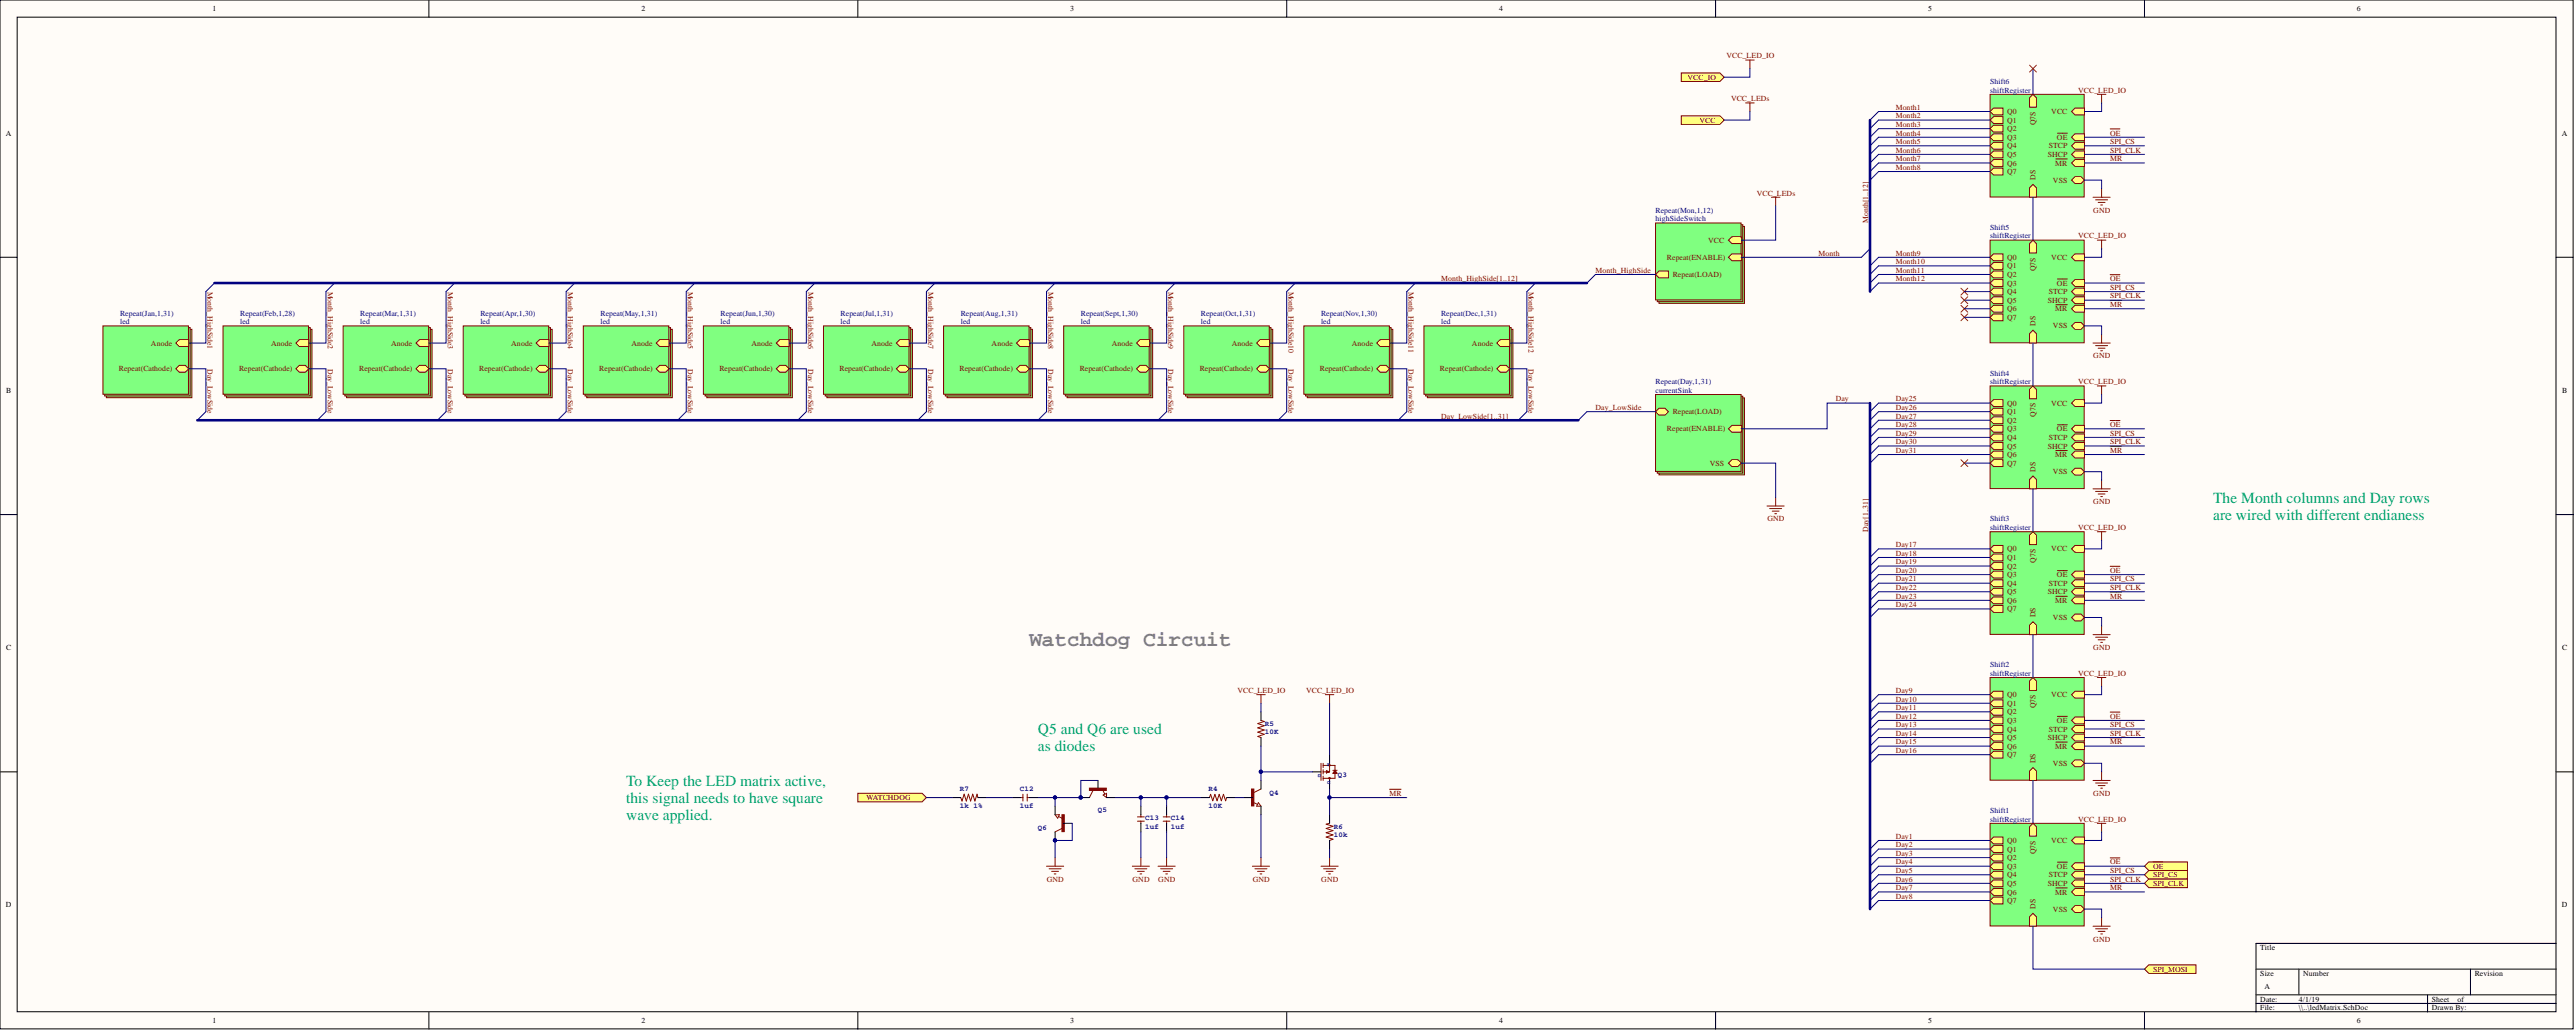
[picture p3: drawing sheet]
<svg xmlns="http://www.w3.org/2000/svg" width="762mm" height="305mm" viewBox="0 0 762 305" stroke-linecap="round" stroke-linejoin="round" font-family="sans-serif">
<defs><g id="words">
<text font-size="6.3" fill="#808080" x="304.5" y="190.8">Watchdog Circuit</text>
<g font-size="4.6" fill="#00a36e">
<text x="654.6" y="148.6">The Month columns and Day rows</text>
<text x="654.6" y="153.6">are wired with different endianess</text>
<text x="307" y="217">Q5 and Q6 are used</text>
<text x="307" y="222.1">as diodes</text>
<text x="185.2" y="232.2">To Keep the LED matrix active,</text>
<text x="185.2" y="237.3">this signal needs to have square</text>
<text x="185.2" y="242.4">wave applied.</text>
</g>
<g font-size="2.3">
<text x="62.8" y="3.3">1</text>
<text x="189.7" y="3.3">2</text>
<text x="316.6" y="3.3">3</text>
<text x="443.4" y="3.3">4</text>
<text x="570.3" y="3.3">5</text>
<text x="697.1" y="3.3">6</text>
<text x="1.7" y="40.1">A</text>
<text x="757.8" y="40.1">A</text>
<text x="1.8" y="116.1">B</text>
<text x="757.9" y="116.1">B</text>
<text x="1.8" y="192.2">C</text>
<text x="757.9" y="192.2">C</text>
<text x="1.7" y="268.3">D</text>
<text x="757.8" y="268.3">D</text>
<text x="668.6" y="280.9">Title</text>
<text x="668.6" y="288.5">Size</text>
<text x="669.8" y="292.3">A</text>
<text x="681.2" y="288.5">Number</text>
<text x="732" y="288.5">Revision</text>
<text x="668.6" y="296.1">Date:</text>
<text x="668.6" y="298.7">File:</text>
<text x="680" y="296.1">4/1/19</text>
<text x="680" y="298.7">\\..\ledMatrix.SchDoc</text>
<text x="719.3" y="296.1">Sheet</text>
<text x="719.3" y="298.7">Drawn By:</text>
<text x="726.9" y="296.1">of</text>
<text x="62.8" y="302.5">1</text>
<text x="189.7" y="302.5">2</text>
<text x="316.6" y="302.5">3</text>
<text x="443.4" y="302.5">4</text>
<text x="570.3" y="302.5">5</text>
<text x="697.1" y="302.5">6</text>
</g>
<g font-size="2.3" fill="#800000">
<text x="510.7" y="17.2">VCC_LED_IO</text>
<text x="499.2" y="23.6">VCC_IO</text>
<text x="512" y="29.9">VCC_LEDs</text>
<text x="614.7" y="27.4">VCC_LED_IO</text>
<text x="560.7" y="32.5">Month1</text>
<text x="560.7" y="35">Month2</text>
<text x="593.7" y="33.7">Q0</text>
<text x="606.7" y="33.7">VCC</text>
<text x="502.7" y="36.3">VCC</text>
<text x="560.7" y="37.5">Month3</text>
<text x="560.7" y="40.1">Month4</text>
<text x="593.7" y="36.3">Q1</text>
<text x="593.7" y="41.3">Q3</text>
<text x="593.7" y="38.8">Q2</text>
<text x="602.1" y="37" transform="rotate(-90 602.1 37)">Q7S</text>
<text x="608.4" y="41.3">OE</text>
<text x="624.2" y="40.1">OE</text>
<text x="560.7" y="42.6">Month5</text>
<text x="560.7" y="45.1">Month6</text>
<text x="560.7" y="47.7">Month7</text>
<text x="593.7" y="43.9">Q4</text>
<text x="593.7" y="46.4">Q5</text>
<text x="605.7" y="46.4">SHCP</text>
<text x="606" y="43.9">STCP</text>
<text x="624.2" y="42.6">SPI_CS</text>
<text x="624.2" y="45.1">SPI_CLK</text>
<text x="624.2" y="47.7">MR</text>
<text x="560.7" y="50.2">Month8</text>
<text x="593.7" y="48.9">Q6</text>
<text x="593.7" y="51.5">Q7</text>
<text x="602.1" y="53.2" transform="rotate(-90 602.1 53.2)">DS</text>
<text x="607.9" y="48.9">MR</text>
<text x="519.6" y="57.8">VCC_LEDs</text>
<text x="607.2" y="54">VSS</text>
<text x="552.6" y="65.9" transform="rotate(-90 552.6 65.9)">Month[1..12]</text>
<text x="619.2" y="62.9">GND</text>
<text x="505.2" y="71.8">VCC</text>
<text x="614.7" y="70.5">VCC_LED_IO</text>
<text x="493.1" y="76.8">Repeat(ENABLE)</text>
<text x="537.9" y="75.6">Month</text>
<text x="560.7" y="75.6">Month9</text>
<text x="593.7" y="76.8">Q0</text>
<text x="606.7" y="76.8">VCC</text>
<text x="426.3" y="83.2">Month_HighSide[1..12]</text>
<text x="471.9" y="80.6">Month_HighSide</text>
<text x="494.8" y="81.9">Repeat(LOAD)</text>
<text x="560.7" y="78.1">Month10</text>
<text x="560.7" y="80.6">Month11</text>
<text x="560.7" y="83.2">Month12</text>
<text x="593.7" y="79.4">Q1</text>
<text x="593.7" y="81.9">Q2</text>
<text x="602.1" y="80.1" transform="rotate(-90 602.1 80.1)">Q7S</text>
<text x="624.2" y="83.2">OE</text>
<text x="61.4" y="86.2" transform="rotate(90 61.4 86.2)">Month_HighSide1</text>
<text x="96.9" y="86.2" transform="rotate(90 96.9 86.2)">Month_HighSide2</text>
<text x="132.4" y="86.2" transform="rotate(90 132.4 86.2)">Month_HighSide3</text>
<text x="168" y="86.2" transform="rotate(90 168 86.2)">Month_HighSide4</text>
<text x="203.5" y="86.2" transform="rotate(90 203.5 86.2)">Month_HighSide5</text>
<text x="239" y="86.2" transform="rotate(90 239 86.2)">Month_HighSide6</text>
<text x="274.5" y="86.2" transform="rotate(90 274.5 86.2)">Month_HighSide7</text>
<text x="310.1" y="86.2" transform="rotate(90 310.1 86.2)">Month_HighSide8</text>
<text x="345.6" y="86.2" transform="rotate(90 345.6 86.2)">Month_HighSide9</text>
<text x="381.1" y="86.2" transform="rotate(90 381.1 86.2)">Month_HighSide10</text>
<text x="416.6" y="86.2" transform="rotate(90 416.6 86.2)">Month_HighSide11</text>
<text x="452.1" y="86.2" transform="rotate(90 452.1 86.2)">Month_HighSide12</text>
<text x="593.7" y="87">Q4</text>
<text x="593.7" y="89.5">Q5</text>
<text x="593.7" y="84.4">Q3</text>
<text x="605.7" y="89.5">SHCP</text>
<text x="606" y="87">STCP</text>
<text x="608.4" y="84.4">OE</text>
<text x="624.2" y="85.7">SPI_CS</text>
<text x="624.2" y="88.2">SPI_CLK</text>
<text x="593.7" y="92">Q6</text>
<text x="593.7" y="94.6">Q7</text>
<text x="607.9" y="92">MR</text>
<text x="624.2" y="90.8">MR</text>
<text x="602.1" y="96.3" transform="rotate(-90 602.1 96.3)">DS</text>
<text x="607.2" y="97.1">VSS</text>
<text x="44.7" y="102.2">Anode</text>
<text x="80.2" y="102.2">Anode</text>
<text x="115.7" y="102.2">Anode</text>
<text x="151.2" y="102.2">Anode</text>
<text x="186.7" y="102.2">Anode</text>
<text x="222.3" y="102.2">Anode</text>
<text x="257.8" y="102.2">Anode</text>
<text x="293.3" y="102.2">Anode</text>
<text x="328.8" y="102.2">Anode</text>
<text x="364.3" y="102.2">Anode</text>
<text x="399.9" y="102.2">Anode</text>
<text x="435.4" y="102.2">Anode</text>
<text x="619.2" y="106">GND</text>
<text x="35.2" y="109.8">Repeat(Cathode)</text>
<text x="61.4" y="109" transform="rotate(90 61.4 109)">Day_LowSide</text>
<text x="70.7" y="109.8">Repeat(Cathode)</text>
<text x="96.9" y="109" transform="rotate(90 96.9 109)">Day_LowSide</text>
<text x="106.2" y="109.8">Repeat(Cathode)</text>
<text x="132.4" y="109" transform="rotate(90 132.4 109)">Day_LowSide</text>
<text x="141.7" y="109.8">Repeat(Cathode)</text>
<text x="168" y="109" transform="rotate(90 168 109)">Day_LowSide</text>
<text x="177.3" y="109.8">Repeat(Cathode)</text>
<text x="203.5" y="109" transform="rotate(90 203.5 109)">Day_LowSide</text>
<text x="212.8" y="109.8">Repeat(Cathode)</text>
<text x="239" y="109" transform="rotate(90 239 109)">Day_LowSide</text>
<text x="248.3" y="109.8">Repeat(Cathode)</text>
<text x="274.5" y="109" transform="rotate(90 274.5 109)">Day_LowSide</text>
<text x="283.8" y="109.8">Repeat(Cathode)</text>
<text x="310.1" y="109" transform="rotate(90 310.1 109)">Day_LowSide</text>
<text x="319.4" y="109.8">Repeat(Cathode)</text>
<text x="345.6" y="109" transform="rotate(90 345.6 109)">Day_LowSide</text>
<text x="354.9" y="109.8">Repeat(Cathode)</text>
<text x="381.1" y="109" transform="rotate(90 381.1 109)">Day_LowSide</text>
<text x="390.4" y="109.8">Repeat(Cathode)</text>
<text x="416.6" y="109" transform="rotate(90 416.6 109)">Day_LowSide</text>
<text x="425.9" y="109.8">Repeat(Cathode)</text>
<text x="452.1" y="109" transform="rotate(90 452.1 109)">Day_LowSide</text>
<text x="614.7" y="113.6">VCC_LED_IO</text>
<text x="543" y="118.7">Day</text>
<text x="560.7" y="118.7">Day25</text>
<text x="593.7" y="119.9">Q0</text>
<text x="606.7" y="119.9">VCC</text>
<text x="426.3" y="123.7">Day_LowSide[1..31]</text>
<text x="471.9" y="121.2">Day_LowSide</text>
<text x="494.8" y="122.5">Repeat(LOAD)</text>
<text x="560.7" y="121.2">Day26</text>
<text x="560.7" y="123.7">Day27</text>
<text x="593.7" y="122.5">Q1</text>
<text x="593.7" y="125">Q2</text>
<text x="602.1" y="123.2" transform="rotate(-90 602.1 123.2)">Q7S</text>
<text x="493.1" y="127.5">Repeat(ENABLE)</text>
<text x="560.7" y="126.3">Day28</text>
<text x="560.7" y="128.8">Day29</text>
<text x="560.7" y="131.3">Day30</text>
<text x="593.7" y="130.1">Q4</text>
<text x="593.7" y="127.5">Q3</text>
<text x="606" y="130.1">STCP</text>
<text x="608.4" y="127.5">OE</text>
<text x="624.2" y="126.3">OE</text>
<text x="624.2" y="128.8">SPI_CS</text>
<text x="624.2" y="131.3">SPI_CLK</text>
<text x="505.8" y="137.7">VSS</text>
<text x="560.7" y="133.9">Day31</text>
<text x="593.7" y="135.1">Q6</text>
<text x="593.7" y="137.7">Q7</text>
<text x="593.7" y="132.6">Q5</text>
<text x="605.7" y="132.6">SHCP</text>
<text x="607.9" y="135.1">MR</text>
<text x="624.2" y="133.9">MR</text>
<text x="602.1" y="139.5" transform="rotate(-90 602.1 139.5)">DS</text>
<text x="607.2" y="140.2">VSS</text>
<text x="619.2" y="149.1">GND</text>
<text x="522.8" y="154.2">GND</text>
<text x="552.6" y="157.2" transform="rotate(-90 552.6 157.2)">Day[1..31]</text>
<text x="560.7" y="161.8">Day17</text>
<text x="614.7" y="156.7">VCC_LED_IO</text>
<text x="560.7" y="164.3">Day18</text>
<text x="560.7" y="166.8">Day19</text>
<text x="593.7" y="163">Q0</text>
<text x="593.7" y="165.6">Q1</text>
<text x="602.1" y="166.3" transform="rotate(-90 602.1 166.3)">Q7S</text>
<text x="606.7" y="163">VCC</text>
<text x="560.7" y="169.4">Day20</text>
<text x="560.7" y="171.9">Day21</text>
<text x="593.7" y="173.2">Q4</text>
<text x="593.7" y="170.6">Q3</text>
<text x="593.7" y="168.1">Q2</text>
<text x="606" y="173.2">STCP</text>
<text x="608.4" y="170.6">OE</text>
<text x="624.2" y="169.4">OE</text>
<text x="624.2" y="171.9">SPI_CS</text>
<text x="560.7" y="174.4">Day22</text>
<text x="560.7" y="177">Day23</text>
<text x="560.7" y="179.5">Day24</text>
<text x="593.7" y="178.2">Q6</text>
<text x="593.7" y="175.7">Q5</text>
<text x="605.7" y="175.7">SHCP</text>
<text x="607.9" y="178.2">MR</text>
<text x="624.2" y="174.4">SPI_CLK</text>
<text x="624.2" y="177">MR</text>
<text x="593.7" y="180.8">Q7</text>
<text x="602.1" y="182.6" transform="rotate(-90 602.1 182.6)">DS</text>
<text x="607.2" y="183.3">VSS</text>
<text x="619.2" y="192.2">GND</text>
<text x="614.7" y="199.8">VCC_LED_IO</text>
<text x="366" y="204.9">VCC_LED_IO</text>
<text x="386.3" y="204.9">VCC_LED_IO</text>
<text x="560.7" y="204.9">Day9</text>
<text x="560.7" y="207.4">Day10</text>
<text x="560.7" y="209.9">Day11</text>
<text x="593.7" y="206.1">Q0</text>
<text x="593.7" y="208.7">Q1</text>
<text x="602.1" y="209.4" transform="rotate(-90 602.1 209.4)">Q7S</text>
<text x="606.7" y="206.1">VCC</text>
<text x="560.7" y="212.5">Day12</text>
<text x="560.7" y="215">Day13</text>
<text x="593.7" y="213.7">Q3</text>
<text x="593.7" y="211.2">Q2</text>
<text x="608.4" y="213.7">OE</text>
<text x="624.2" y="212.5">OE</text>
<text x="624.2" y="215">SPI_CS</text>
<text x="560.7" y="217.5">Day14</text>
<text x="560.7" y="220.1">Day15</text>
<text x="593.7" y="216.3">Q4</text>
<text x="593.7" y="221.3">Q6</text>
<text x="593.7" y="218.8">Q5</text>
<text x="605.7" y="218.8">SHCP</text>
<text x="606" y="216.3">STCP</text>
<text x="607.9" y="221.3">MR</text>
<text x="624.2" y="217.5">SPI_CLK</text>
<text x="624.2" y="220.1">MR</text>
<text x="560.7" y="222.6">Day16</text>
<text x="593.7" y="223.9">Q7</text>
<text x="602.1" y="225.7" transform="rotate(-90 602.1 225.7)">DS</text>
<text x="607.2" y="226.4">VSS</text>
<text x="256.3" y="236.6">WATCHDOG</text>
<text x="411" y="235.3">MR</text>
<text x="619.2" y="235.3">GND</text>
<text x="614.7" y="242.9">VCC_LED_IO</text>
<text x="560.7" y="248">Day1</text>
<text x="560.7" y="250.5">Day2</text>
<text x="593.7" y="249.2">Q0</text>
<text x="593.7" y="251.8">Q1</text>
<text x="606.7" y="249.2">VCC</text>
<text x="560.7" y="253">Day3</text>
<text x="560.7" y="255.6">Day4</text>
<text x="593.7" y="256.8">Q3</text>
<text x="593.7" y="254.3">Q2</text>
<text x="602.1" y="252.5" transform="rotate(-90 602.1 252.5)">Q7S</text>
<text x="608.4" y="256.8">OE</text>
<text x="624.2" y="255.6">OE</text>
<text x="636.8" y="256.8">OE</text>
<text x="309.6" y="260.6">GND</text>
<text x="335" y="260.6">GND</text>
<text x="342.6" y="260.6">GND</text>
<text x="370.5" y="260.6">GND</text>
<text x="390.8" y="260.6">GND</text>
<text x="560.7" y="258.1">Day5</text>
<text x="560.7" y="260.6">Day6</text>
<text x="560.7" y="263.2">Day7</text>
<text x="593.7" y="259.4">Q4</text>
<text x="593.7" y="261.9">Q5</text>
<text x="605.7" y="261.9">SHCP</text>
<text x="606" y="259.4">STCP</text>
<text x="624.2" y="258.1">SPI_CS</text>
<text x="624.2" y="260.6">SPI_CLK</text>
<text x="624.2" y="263.2">MR</text>
<text x="636.8" y="259.4">SPI_CS</text>
<text x="636.8" y="261.9">SPI_CLK</text>
<text x="560.7" y="265.7">Day8</text>
<text x="593.7" y="264.4">Q6</text>
<text x="593.7" y="267">Q7</text>
<text x="602.1" y="268.8" transform="rotate(-90 602.1 268.8)">DS</text>
<text x="607.2" y="269.5">VSS</text>
<text x="607.9" y="264.4">MR</text>
<text x="619.2" y="278.4">GND</text>
<text x="636.8" y="287.3">SPI_MOSI</text>
</g>
<g font-size="2.3" fill="#000080">
<text x="588.6" y="24.9">Shift6</text>
<text x="588.6" y="27.4">shiftRegister</text>
<text x="489.7" y="62.9">Repeat(Mon,1,12)</text>
<text x="489.7" y="65.4">highSideSwitch</text>
<text x="588.6" y="68">Shift5</text>
<text x="588.6" y="70.5">shiftRegister</text>
<text x="35.5" y="93.3">Repeat(Jan,1,31)</text>
<text x="35.5" y="95.8">led</text>
<text x="71" y="93.3">Repeat(Feb,1,28)</text>
<text x="71" y="95.8">led</text>
<text x="106.6" y="93.3">Repeat(Mar,1,31)</text>
<text x="106.6" y="95.8">led</text>
<text x="142.1" y="93.3">Repeat(Apr,1,30)</text>
<text x="142.1" y="95.8">led</text>
<text x="177.6" y="93.3">Repeat(May,1,31)</text>
<text x="177.6" y="95.8">led</text>
<text x="213.1" y="93.3">Repeat(Jun,1,30)</text>
<text x="213.1" y="95.8">led</text>
<text x="248.6" y="93.3">Repeat(Jul,1,31)</text>
<text x="248.6" y="95.8">led</text>
<text x="284.2" y="93.3">Repeat(Aug,1,31)</text>
<text x="284.2" y="95.8">led</text>
<text x="319.7" y="93.3">Repeat(Sept,1,30)</text>
<text x="319.7" y="95.8">led</text>
<text x="355.2" y="93.3">Repeat(Oct,1,31)</text>
<text x="355.2" y="95.8">led</text>
<text x="390.7" y="93.3">Repeat(Nov,1,30)</text>
<text x="390.7" y="95.8">led</text>
<text x="426.3" y="93.3">Repeat(Dec,1,31)</text>
<text x="426.3" y="95.8">led</text>
<text x="489.7" y="113.6">Repeat(Day,1,31)</text>
<text x="588.6" y="111.1">Shift4</text>
<text x="588.6" y="113.6">shiftRegister</text>
<text x="489.7" y="116.1">currentSink</text>
<text x="588.6" y="154.2">Shift3</text>
<text x="588.6" y="156.7">shiftRegister</text>
<text x="588.6" y="197.3">Shift2</text>
<text x="588.6" y="199.8">shiftRegister</text>
<text x="588.6" y="240.4">Shift1</text>
<text x="588.6" y="242.9">shiftRegister</text>
</g>
<g font-size="2.2" fill="#000080">
<text x="374.2" y="214.6">R5</text>
<text x="374.2" y="217.1">10K</text>
<text x="283.9" y="233.9">R7</text>
<text x="301.7" y="233.9">C12</text>
<text x="357.5" y="233.9">R4</text>
<text x="395.7" y="229.8">Q3</text>
<text x="283.9" y="238.9">1k 1%</text>
<text x="301.7" y="238.9">1uf</text>
<text x="357.5" y="238.8">10K</text>
<text x="375.5" y="235.1">Q4</text>
<text x="307" y="245.3">Q6</text>
<text x="324.8" y="240.2">Q5</text>
<text x="338.7" y="242.5">C13</text>
<text x="338.7" y="245">1uf</text>
<text x="346.3" y="242.5">C14</text>
<text x="346.3" y="245">1uf</text>
<text x="394.5" y="245">R6</text>
<text x="394.5" y="247.5">10k</text>
</g>
<g font-size="1.6" fill="#000080">
<text x="393.4" y="225.5" transform="rotate(-180 393.4 225.5)">S</text>
<text x="390.7" y="228.7" transform="rotate(-180 390.7 228.7)">G</text>
<text x="393.5" y="230.9" transform="rotate(-180 393.5 230.9)">D</text>
</g>
</g></defs>
<g fill="#fffcf8" stroke="#000" stroke-width=".3">
<path d="M0 0h761.1v304.2h-761.1z"/>
<path d="M5.1 5.1h750.9v294h-750.9z"/>
</g>
<g fill="none" stroke="#000" stroke-width=".3">
<path d="M126.9 0v5.1M253.7 0v5.1M380.6 0v5.1M507.4 0v5.1M634.3 0v5.1M0 76.1h5.1M756.1 76.1h5.1M0 152.1h5.1M756.1 152.1h5.1M0 228.2h5.1M756.1 228.2h5.1M756.1 278.9h-88.8v20.3"/>
<path d="M126.9 299.2v5.1M253.7 299.2v5.1M380.6 299.2v5.1M507.4 299.2v5.1M634.3 299.2v5.1M667.3 286.5h88.8M667.3 294.1h88.8M667.3 296.6h88.8M680 286.5v7.6M718 294.1v5.1M730.7 286.5v7.6"/>
</g>
<g fill="#80ff80" stroke="#800000" stroke-width=".3">
<path d="M31.5 97.4h25.3v20.2h-25.3z"/>
<path d="M31 96.9h25.3v20.2h-25.3z"/>
<path d="M30.4 96.3h25.3v20.3h-25.3z"/>
</g>
<path d="M52 101.4l1-1h2.8v2h-2.8z" fill-rule="evenodd" fill="#ffff80"/>
<path d="M52 101.4l1-1h2.8v2h-2.8z" fill="none" stroke="#800000" stroke-width=".3"/>
<path d="M52 109l1-1h1.8l1 1-1 1h-1.8z" fill-rule="evenodd" fill="#ffff80"/>
<path d="M52 109l1-1h1.8l1 1-1 1h-1.8z" fill="none" stroke="#800000" stroke-width=".3"/>
<g fill="#80ff80" stroke="#800000" stroke-width=".3">
<path d="M67 97.4h25.3v20.2h-25.3z"/>
<path d="M66.5 96.9h25.3v20.2h-25.3z"/>
<path d="M66 96.3h25.3v20.3h-25.3z"/>
</g>
<path d="M87.5 101.4l1-1h2.8v2h-2.8z" fill-rule="evenodd" fill="#ffff80"/>
<path d="M87.5 101.4l1-1h2.8v2h-2.8z" fill="none" stroke="#800000" stroke-width=".3"/>
<path d="M87.5 109l1-1h1.8l1 1-1 1h-1.8z" fill-rule="evenodd" fill="#ffff80"/>
<path d="M87.5 109l1-1h1.8l1 1-1 1h-1.8z" fill="none" stroke="#800000" stroke-width=".3"/>
<g fill="#80ff80" stroke="#800000" stroke-width=".3">
<path d="M102.5 97.4h25.3v20.2h-25.3z"/>
<path d="M102 96.9h25.3v20.2h-25.3z"/>
<path d="M101.5 96.3h25.3v20.3h-25.3z"/>
</g>
<path d="M123.1 101.4l1-1h2.8v2h-2.8z" fill-rule="evenodd" fill="#ffff80"/>
<path d="M123.1 101.4l1-1h2.8v2h-2.8z" fill="none" stroke="#800000" stroke-width=".3"/>
<path d="M123.1 109l1-1h1.7l1.1 1-1.1 1h-1.7z" fill-rule="evenodd" fill="#ffff80"/>
<path d="M123.1 109l1-1h1.7l1.1 1-1.1 1h-1.7z" fill="none" stroke="#800000" stroke-width=".3"/>
<g fill="#80ff80" stroke="#800000" stroke-width=".3">
<path d="M138 97.4h25.3v20.2h-25.3z"/>
<path d="M137.5 96.9h25.3v20.2h-25.3z"/>
<path d="M137 96.3h25.3v20.3h-25.3z"/>
</g>
<path d="M158.6 101.4l1-1h2.8v2h-2.8z" fill-rule="evenodd" fill="#ffff80"/>
<path d="M158.6 101.4l1-1h2.8v2h-2.8z" fill="none" stroke="#800000" stroke-width=".3"/>
<path d="M158.6 109l1-1h1.8l1 1-1 1h-1.8z" fill-rule="evenodd" fill="#ffff80"/>
<path d="M158.6 109l1-1h1.8l1 1-1 1h-1.8z" fill="none" stroke="#800000" stroke-width=".3"/>
<g fill="#80ff80" stroke="#800000" stroke-width=".3">
<path d="M173.5 97.4h25.3v20.2h-25.3z"/>
<path d="M173 96.9h25.3v20.2h-25.3z"/>
<path d="M172.5 96.3h25.3v20.3h-25.3z"/>
</g>
<path d="M194.1 101.4l1-1h2.8v2h-2.8z" fill-rule="evenodd" fill="#ffff80"/>
<path d="M194.1 101.4l1-1h2.8v2h-2.8z" fill="none" stroke="#800000" stroke-width=".3"/>
<path d="M194.1 109l1-1h1.8l1 1-1 1h-1.8z" fill-rule="evenodd" fill="#ffff80"/>
<path d="M194.1 109l1-1h1.8l1 1-1 1h-1.8z" fill="none" stroke="#800000" stroke-width=".3"/>
<g fill="#80ff80" stroke="#800000" stroke-width=".3">
<path d="M209.1 97.4h25.3v20.2h-25.3z"/>
<path d="M208.6 96.9h25.3v20.2h-25.3z"/>
<path d="M208.1 96.3h25.2v20.3h-25.2z"/>
</g>
<path d="M229.6 101.4l1-1h2.8v2h-2.8z" fill-rule="evenodd" fill="#ffff80"/>
<path d="M229.6 101.4l1-1h2.8v2h-2.8z" fill="none" stroke="#800000" stroke-width=".3"/>
<path d="M229.6 109l1-1h1.8l1 1-1 1h-1.8z" fill-rule="evenodd" fill="#ffff80"/>
<path d="M229.6 109l1-1h1.8l1 1-1 1h-1.8z" fill="none" stroke="#800000" stroke-width=".3"/>
<g fill="#80ff80" stroke="#800000" stroke-width=".3">
<path d="M244.6 97.4h25.3v20.2h-25.3z"/>
<path d="M244.1 96.9h25.3v20.2h-25.3z"/>
<path d="M243.6 96.3h25.3v20.3h-25.3z"/>
</g>
<path d="M265.1 101.4l1.1-1h2.7v2h-2.7z" fill-rule="evenodd" fill="#ffff80"/>
<path d="M265.1 101.4l1.1-1h2.7v2h-2.7z" fill="none" stroke="#800000" stroke-width=".3"/>
<path d="M265.1 109l1.1-1h1.7l1 1-1 1h-1.7z" fill-rule="evenodd" fill="#ffff80"/>
<path d="M265.1 109l1.1-1h1.7l1 1-1 1h-1.7z" fill="none" stroke="#800000" stroke-width=".3"/>
<g fill="#80ff80" stroke="#800000" stroke-width=".3">
<path d="M280.1 97.4h25.3v20.2h-25.3z"/>
<path d="M279.6 96.9h25.3v20.2h-25.3z"/>
<path d="M279.1 96.3h25.3v20.3h-25.3z"/>
</g>
<path d="M300.7 101.4l1-1h2.8v2h-2.8z" fill-rule="evenodd" fill="#ffff80"/>
<path d="M300.7 101.4l1-1h2.8v2h-2.8z" fill="none" stroke="#800000" stroke-width=".3"/>
<path d="M300.7 109l1-1h1.8l1 1-1 1h-1.8z" fill-rule="evenodd" fill="#ffff80"/>
<path d="M300.7 109l1-1h1.8l1 1-1 1h-1.8z" fill="none" stroke="#800000" stroke-width=".3"/>
<g fill="#80ff80" stroke="#800000" stroke-width=".3">
<path d="M315.6 97.4h25.3v20.2h-25.3z"/>
<path d="M315.1 96.9h25.3v20.2h-25.3z"/>
<path d="M314.6 96.3h25.3v20.3h-25.3z"/>
</g>
<path d="M336.2 101.4l1-1h2.8v2h-2.8z" fill-rule="evenodd" fill="#ffff80"/>
<path d="M336.2 101.4l1-1h2.8v2h-2.8z" fill="none" stroke="#800000" stroke-width=".3"/>
<path d="M336.2 109l1-1h1.8l1 1-1 1h-1.8z" fill-rule="evenodd" fill="#ffff80"/>
<path d="M336.2 109l1-1h1.8l1 1-1 1h-1.8z" fill="none" stroke="#800000" stroke-width=".3"/>
<g fill="#80ff80" stroke="#800000" stroke-width=".3">
<path d="M351.2 97.4h25.2v20.2h-25.2z"/>
<path d="M350.6 96.9h25.3v20.2h-25.3z"/>
<path d="M350.1 96.3h25.3v20.3h-25.3z"/>
</g>
<path d="M371.7 101.4l1-1h2.8v2h-2.8z" fill-rule="evenodd" fill="#ffff80"/>
<path d="M371.7 101.4l1-1h2.8v2h-2.8z" fill="none" stroke="#800000" stroke-width=".3"/>
<path d="M371.7 109l1-1h1.8l1 1-1 1h-1.8z" fill-rule="evenodd" fill="#ffff80"/>
<path d="M371.7 109l1-1h1.8l1 1-1 1h-1.8z" fill="none" stroke="#800000" stroke-width=".3"/>
<g fill="#80ff80" stroke="#800000" stroke-width=".3">
<path d="M386.7 97.4h25.3v20.2h-25.3z"/>
<path d="M386.2 96.9h25.3v20.2h-25.3z"/>
<path d="M385.7 96.3h25.3v20.3h-25.3z"/>
</g>
<path d="M407.2 101.4l1-1h2.8v2h-2.8z" fill-rule="evenodd" fill="#ffff80"/>
<path d="M407.2 101.4l1-1h2.8v2h-2.8z" fill="none" stroke="#800000" stroke-width=".3"/>
<path d="M407.2 109l1-1h1.8l1 1-1 1h-1.8z" fill-rule="evenodd" fill="#ffff80"/>
<path d="M407.2 109l1-1h1.8l1 1-1 1h-1.8z" fill="none" stroke="#800000" stroke-width=".3"/>
<g fill="#80ff80" stroke="#800000" stroke-width=".3">
<path d="M422.2 97.4h25.3v20.2h-25.3z"/>
<path d="M421.7 96.9h25.3v20.2h-25.3z"/>
<path d="M421.2 96.3h25.3v20.3h-25.3z"/>
</g>
<path d="M442.7 101.4l1.1-1h2.8v2h-2.8z" fill-rule="evenodd" fill="#ffff80"/>
<path d="M442.7 101.4l1.1-1h2.8v2h-2.8z" fill="none" stroke="#800000" stroke-width=".3"/>
<path d="M442.7 109l1.1-1h1.7l1.1 1-1.1 1h-1.7z" fill-rule="evenodd" fill="#ffff80"/>
<path d="M442.7 109l1.1-1h1.7l1.1 1-1.1 1h-1.7z" fill="none" stroke="#800000" stroke-width=".3"/>
<g fill="#80ff80" stroke="#800000" stroke-width=".3">
<path d="M490.7 66.9h25.3v22.8h-25.3z"/>
<path d="M490.2 66.4h25.3v22.8h-25.3z"/>
<path d="M489.7 65.9h25.3v22.8h-25.3z"/>
</g>
<path d="M511.3 76.1l1-1h2.8v2h-2.8z" fill-rule="evenodd" fill="#ffff80"/>
<path d="M511.3 76.1l1-1h2.8v2h-2.8z" fill="none" stroke="#800000" stroke-width=".3"/>
<path d="M489.7 81.1l1-1h2.8v2.1h-2.8z" fill-rule="evenodd" fill="#ffff80"/>
<path d="M489.7 81.1l1-1h2.8v2.1h-2.8z" fill="none" stroke="#800000" stroke-width=".3"/>
<path d="M511.3 71l1-1h2.8v2h-2.8z" fill-rule="evenodd" fill="#ffff80"/>
<path d="M511.3 71l1-1h2.8v2h-2.8z" fill="none" stroke="#800000" stroke-width=".3"/>
<g fill="#80ff80" stroke="#800000" stroke-width=".3">
<path d="M490.7 117.6h25.3v22.8h-25.3z"/>
<path d="M490.2 117.1h25.3v22.8h-25.3z"/>
<path d="M489.7 116.6h25.3v22.8h-25.3z"/>
</g>
<path d="M489.7 121.7l1-1h1.8l1 1-1 1h-1.8z" fill-rule="evenodd" fill="#ffff80"/>
<path d="M489.7 121.7l1-1h1.8l1 1-1 1h-1.8z" fill="none" stroke="#800000" stroke-width=".3"/>
<path d="M511.3 126.8l1-1h2.8v2h-2.8z" fill-rule="evenodd" fill="#ffff80"/>
<path d="M511.3 126.8l1-1h2.8v2h-2.8z" fill="none" stroke="#800000" stroke-width=".3"/>
<path d="M511.3 136.9l1-1h1.7l1.1 1-1.1 1h-1.7z" fill-rule="evenodd" fill="#ffff80"/>
<path d="M511.3 136.9l1-1h1.7l1.1 1-1.1 1h-1.7zM522.7 149.6h5M523.4 150.4h3.6M524.2 151.1h2M525 151.9h.5M525.2 147.1v2.5" fill="none" stroke="#800000" stroke-width=".3"/>
<path d="M588.6 27.9h27.9v30.3h-27.9z" fill="#80ff80" stroke="#800000" stroke-width=".3"/>
<path d="M600.3 55.5l1-1 1 1v2.8h-2z" fill-rule="evenodd" fill="#ffff80"/>
<path d="M600.3 55.5l1-1 1 1v2.8h-2z" fill="none" stroke="#800000" stroke-width=".3"/>
<path d="M588.6 43.1l1.1-1h2.7v2h-2.7z" fill-rule="evenodd" fill="#ffff80"/>
<path d="M588.6 43.1l1.1-1h2.7v2h-2.7z" fill="none" stroke="#800000" stroke-width=".3"/>
<path d="M612.7 33l1.1-1h2.7v2h-2.7z" fill-rule="evenodd" fill="#ffff80"/>
<path d="M612.7 33l1.1-1h2.7v2h-2.7z" fill="none" stroke="#800000" stroke-width=".3"/>
<path d="M612.7 43.1l1.1-1h2.7v2h-2.7z" fill-rule="evenodd" fill="#ffff80"/>
<path d="M612.7 43.1l1.1-1h2.7v2h-2.7z" fill="none" stroke="#800000" stroke-width=".3"/>
<path d="M588.6 33l1.1-1h2.7v2h-2.7z" fill-rule="evenodd" fill="#ffff80"/>
<path d="M588.6 33l1.1-1h2.7v2h-2.7z" fill="none" stroke="#800000" stroke-width=".3"/>
<path d="M588.6 48.2l1.1-1h2.7v2h-2.7z" fill-rule="evenodd" fill="#ffff80"/>
<path d="M588.6 48.2l1.1-1h2.7v2h-2.7z" fill="none" stroke="#800000" stroke-width=".3"/>
<path d="M588.6 50.7l1.1-1h2.7v2h-2.7z" fill-rule="evenodd" fill="#ffff80"/>
<path d="M588.6 50.7l1.1-1h2.7v2h-2.7z" fill="none" stroke="#800000" stroke-width=".3"/>
<path d="M600.3 28.9l1-1 1 1v2.8h-2z" fill-rule="evenodd" fill="#ffff80"/>
<path d="M600.3 28.9l1-1 1 1v2.8h-2z" fill="none" stroke="#800000" stroke-width=".3"/>
<path d="M588.6 35.5l1.1-1h2.7v2h-2.7z" fill-rule="evenodd" fill="#ffff80"/>
<path d="M588.6 35.5l1.1-1h2.7v2h-2.7z" fill="none" stroke="#800000" stroke-width=".3"/>
<path d="M588.6 45.6l1.1-1h2.7v2.1h-2.7z" fill-rule="evenodd" fill="#ffff80"/>
<path d="M588.6 45.6l1.1-1h2.7v2.1h-2.7z" fill="none" stroke="#800000" stroke-width=".3"/>
<path d="M612.7 45.6l1.1-1h2.7v2.1h-2.7z" fill-rule="evenodd" fill="#ffff80"/>
<path d="M612.7 45.6l1.1-1h2.7v2.1h-2.7z" fill="none" stroke="#800000" stroke-width=".3"/>
<path d="M612.7 53.2l1.1-1h1.7l1 1-1 1.1h-1.7z" fill-rule="evenodd" fill="#ffff80"/>
<path d="M612.7 53.2l1.1-1h1.7l1 1-1 1.1h-1.7z" fill="none" stroke="#800000" stroke-width=".3"/>
<path d="M588.6 40.6l1.1-1h2.7v2h-2.7z" fill-rule="evenodd" fill="#ffff80"/>
<path d="M588.6 40.6l1.1-1h2.7v2h-2.7z" fill="none" stroke="#800000" stroke-width=".3"/>
<path d="M612.7 40.6l1.1-1h2.7v2h-2.7z" fill-rule="evenodd" fill="#ffff80"/>
<path d="M608.6 39.4h1.5M610.2 39.4h1.3M612.7 40.6l1.1-1h2.7v2h-2.7z" fill="none" stroke="#800000" stroke-width=".3"/>
<path d="M612.7 48.2l1.1-1h2.7v2h-2.7z" fill-rule="evenodd" fill="#ffff80"/>
<path d="M608.1 47h1.9M610 47h1.5M612.7 48.2l1.1-1h2.7v2h-2.7z" fill="none" stroke="#800000" stroke-width=".3"/>
<path d="M588.6 38l1.1-1h2.7v2h-2.7z" fill-rule="evenodd" fill="#ffff80"/>
<path d="M588.6 38l1.1-1h2.7v2h-2.7zM624.2 38.1h1.5M625.8 38.1h1.3M624.2 45.7h1.8M626.1 45.7h1.4" fill="none" stroke="#800000" stroke-width=".3"/>
<path d="M588.6 71h27.9v30.3h-27.9z" fill="#80ff80" stroke="#800000" stroke-width=".3"/>
<path d="M600.3 98.6l1-1 1 1v2.8h-2z" fill-rule="evenodd" fill="#ffff80"/>
<path d="M600.3 98.6l1-1 1 1v2.8h-2z" fill="none" stroke="#800000" stroke-width=".3"/>
<path d="M588.6 86.2l1.1-1h2.7v2h-2.7z" fill-rule="evenodd" fill="#ffff80"/>
<path d="M588.6 86.2l1.1-1h2.7v2h-2.7z" fill="none" stroke="#800000" stroke-width=".3"/>
<path d="M612.7 76.1l1.1-1h2.7v2h-2.7z" fill-rule="evenodd" fill="#ffff80"/>
<path d="M612.7 76.1l1.1-1h2.7v2h-2.7z" fill="none" stroke="#800000" stroke-width=".3"/>
<path d="M612.7 86.2l1.1-1h2.7v2h-2.7z" fill-rule="evenodd" fill="#ffff80"/>
<path d="M612.7 86.2l1.1-1h2.7v2h-2.7z" fill="none" stroke="#800000" stroke-width=".3"/>
<path d="M588.6 76.1l1.1-1h2.7v2h-2.7z" fill-rule="evenodd" fill="#ffff80"/>
<path d="M588.6 76.1l1.1-1h2.7v2h-2.7z" fill="none" stroke="#800000" stroke-width=".3"/>
<path d="M588.6 91.3l1.1-1h2.7v2h-2.7z" fill-rule="evenodd" fill="#ffff80"/>
<path d="M588.6 91.3l1.1-1h2.7v2h-2.7z" fill="none" stroke="#800000" stroke-width=".3"/>
<path d="M588.6 93.8l1.1-1h2.7v2h-2.7z" fill-rule="evenodd" fill="#ffff80"/>
<path d="M588.6 93.8l1.1-1h2.7v2h-2.7z" fill="none" stroke="#800000" stroke-width=".3"/>
<path d="M600.3 72l1-1 1 1v2.8h-2z" fill-rule="evenodd" fill="#ffff80"/>
<path d="M600.3 72l1-1 1 1v2.8h-2z" fill="none" stroke="#800000" stroke-width=".3"/>
<path d="M588.6 78.6l1.1-1h2.7v2h-2.7z" fill-rule="evenodd" fill="#ffff80"/>
<path d="M588.6 78.6l1.1-1h2.7v2h-2.7z" fill="none" stroke="#800000" stroke-width=".3"/>
<path d="M588.6 88.7l1.1-1h2.7v2.1h-2.7z" fill-rule="evenodd" fill="#ffff80"/>
<path d="M588.6 88.7l1.1-1h2.7v2.1h-2.7z" fill="none" stroke="#800000" stroke-width=".3"/>
<path d="M612.7 88.7l1.1-1h2.7v2.1h-2.7z" fill-rule="evenodd" fill="#ffff80"/>
<path d="M612.7 88.7l1.1-1h2.7v2.1h-2.7z" fill="none" stroke="#800000" stroke-width=".3"/>
<path d="M612.7 96.3l1.1-1h1.7l1 1-1 1.1h-1.7z" fill-rule="evenodd" fill="#ffff80"/>
<path d="M612.7 96.3l1.1-1h1.7l1 1-1 1.1h-1.7z" fill="none" stroke="#800000" stroke-width=".3"/>
<path d="M588.6 83.7l1.1-1h2.7v2h-2.7z" fill-rule="evenodd" fill="#ffff80"/>
<path d="M588.6 83.7l1.1-1h2.7v2h-2.7z" fill="none" stroke="#800000" stroke-width=".3"/>
<path d="M612.7 83.7l1.1-1h2.7v2h-2.7z" fill-rule="evenodd" fill="#ffff80"/>
<path d="M608.6 82.5h1.5M610.2 82.5h1.3M612.7 83.7l1.1-1h2.7v2h-2.7z" fill="none" stroke="#800000" stroke-width=".3"/>
<path d="M612.7 91.3l1.1-1h2.7v2h-2.7z" fill-rule="evenodd" fill="#ffff80"/>
<path d="M608.1 90.1h1.9M610 90.1h1.5M612.7 91.3l1.1-1h2.7v2h-2.7z" fill="none" stroke="#800000" stroke-width=".3"/>
<path d="M588.6 81.1l1.1-1h2.7v2.1h-2.7z" fill-rule="evenodd" fill="#ffff80"/>
<g fill="none" stroke="#800000" stroke-width=".3">
<path d="M619.1 58.3h5.1M619.8 59.1h3.6M620.6 59.8h2M621.6 55.8v2.5M621.4 60.6h.5M588.6 81.1l1.1-1h2.7v2.1h-2.7zM621.6 98.9v2.5M624.2 81.2h1.5M624.2 88.8h1.8M625.8 81.2h1.3M626.1 88.8h1.4M619.1 101.4h5.1"/>
<path d="M619.8 102.2h3.6M620.6 102.9h2M621.4 103.7h.5"/>
</g>
<path d="M588.6 114.1h27.9v30.3h-27.9z" fill="#80ff80" stroke="#800000" stroke-width=".3"/>
<path d="M600.3 141.7l1-1 1 1v2.8h-2z" fill-rule="evenodd" fill="#ffff80"/>
<path d="M600.3 141.7l1-1 1 1v2.8h-2z" fill="none" stroke="#800000" stroke-width=".3"/>
<path d="M588.6 129.3l1.1-1h2.7v2h-2.7z" fill-rule="evenodd" fill="#ffff80"/>
<path d="M588.6 129.3l1.1-1h2.7v2h-2.7z" fill="none" stroke="#800000" stroke-width=".3"/>
<path d="M612.7 119.2l1.1-1h2.7v2h-2.7z" fill-rule="evenodd" fill="#ffff80"/>
<path d="M612.7 119.2l1.1-1h2.7v2h-2.7z" fill="none" stroke="#800000" stroke-width=".3"/>
<path d="M612.7 129.3l1.1-1h2.7v2h-2.7z" fill-rule="evenodd" fill="#ffff80"/>
<path d="M612.7 129.3l1.1-1h2.7v2h-2.7z" fill="none" stroke="#800000" stroke-width=".3"/>
<path d="M588.6 119.2l1.1-1h2.7v2h-2.7z" fill-rule="evenodd" fill="#ffff80"/>
<path d="M588.6 119.2l1.1-1h2.7v2h-2.7z" fill="none" stroke="#800000" stroke-width=".3"/>
<path d="M588.6 134.4l1.1-1h2.7v2h-2.7z" fill-rule="evenodd" fill="#ffff80"/>
<path d="M588.6 134.4l1.1-1h2.7v2h-2.7z" fill="none" stroke="#800000" stroke-width=".3"/>
<path d="M588.6 136.9l1.1-1h2.7v2h-2.7z" fill-rule="evenodd" fill="#ffff80"/>
<path d="M588.6 136.9l1.1-1h2.7v2h-2.7z" fill="none" stroke="#800000" stroke-width=".3"/>
<path d="M600.3 115.1l1-1 1 1v2.8h-2z" fill-rule="evenodd" fill="#ffff80"/>
<path d="M600.3 115.1l1-1 1 1v2.8h-2z" fill="none" stroke="#800000" stroke-width=".3"/>
<path d="M588.6 121.7l1.1-1h2.7v2h-2.7z" fill-rule="evenodd" fill="#ffff80"/>
<path d="M588.6 121.7l1.1-1h2.7v2h-2.7z" fill="none" stroke="#800000" stroke-width=".3"/>
<path d="M588.6 131.8l1.1-1h2.7v2.1h-2.7z" fill-rule="evenodd" fill="#ffff80"/>
<path d="M588.6 131.8l1.1-1h2.7v2.1h-2.7z" fill="none" stroke="#800000" stroke-width=".3"/>
<path d="M612.7 131.8l1.1-1h2.7v2.1h-2.7z" fill-rule="evenodd" fill="#ffff80"/>
<path d="M612.7 131.8l1.1-1h2.7v2.1h-2.7z" fill="none" stroke="#800000" stroke-width=".3"/>
<path d="M612.7 139.5l1.1-1.1h1.7l1 1.1-1 1h-1.7z" fill-rule="evenodd" fill="#ffff80"/>
<path d="M612.7 139.5l1.1-1.1h1.7l1 1.1-1 1h-1.7z" fill="none" stroke="#800000" stroke-width=".3"/>
<path d="M588.6 126.8l1.1-1h2.7v2h-2.7z" fill-rule="evenodd" fill="#ffff80"/>
<path d="M588.6 126.8l1.1-1h2.7v2h-2.7z" fill="none" stroke="#800000" stroke-width=".3"/>
<path d="M612.7 126.8l1.1-1h2.7v2h-2.7z" fill-rule="evenodd" fill="#ffff80"/>
<path d="M608.6 125.6h1.5M610.2 125.6h1.3M612.7 126.8l1.1-1h2.7v2h-2.7z" fill="none" stroke="#800000" stroke-width=".3"/>
<path d="M612.7 134.4l1.1-1h2.7v2h-2.7z" fill-rule="evenodd" fill="#ffff80"/>
<path d="M608.1 133.2h1.9M610 133.2h1.5M612.7 134.4l1.1-1h2.7v2h-2.7z" fill="none" stroke="#800000" stroke-width=".3"/>
<path d="M588.6 124.2l1.1-1h2.7v2.1h-2.7z" fill-rule="evenodd" fill="#ffff80"/>
<path d="M588.6 124.2l1.1-1h2.7v2.1h-2.7zM624.2 124.3h1.5M624.2 131.9h1.8M625.8 124.3h1.3M626.1 131.9h1.4M619.1 144.5h5.1M619.8 145.3h3.6M620.6 146h2M621.4 146.8h.5M621.6 142v2.5" fill="none" stroke="#800000" stroke-width=".3"/>
<path d="M588.6 157.2h27.9v30.3h-27.9z" fill="#80ff80" stroke="#800000" stroke-width=".3"/>
<path d="M600.3 184.8l1-1 1 1v2.8h-2z" fill-rule="evenodd" fill="#ffff80"/>
<path d="M600.3 184.8l1-1 1 1v2.8h-2z" fill="none" stroke="#800000" stroke-width=".3"/>
<path d="M588.6 172.4l1.1-1h2.7v2h-2.7z" fill-rule="evenodd" fill="#ffff80"/>
<path d="M588.6 172.4l1.1-1h2.7v2h-2.7z" fill="none" stroke="#800000" stroke-width=".3"/>
<path d="M612.7 162.3l1.1-1h2.7v2h-2.7z" fill-rule="evenodd" fill="#ffff80"/>
<path d="M612.7 162.3l1.1-1h2.7v2h-2.7z" fill="none" stroke="#800000" stroke-width=".3"/>
<path d="M612.7 172.4l1.1-1h2.7v2h-2.7z" fill-rule="evenodd" fill="#ffff80"/>
<path d="M612.7 172.4l1.1-1h2.7v2h-2.7z" fill="none" stroke="#800000" stroke-width=".3"/>
<path d="M588.6 162.3l1.1-1h2.7v2h-2.7z" fill-rule="evenodd" fill="#ffff80"/>
<path d="M588.6 162.3l1.1-1h2.7v2h-2.7z" fill="none" stroke="#800000" stroke-width=".3"/>
<path d="M588.6 177.5l1.1-1h2.7v2h-2.7z" fill-rule="evenodd" fill="#ffff80"/>
<path d="M588.6 177.5l1.1-1h2.7v2h-2.7z" fill="none" stroke="#800000" stroke-width=".3"/>
<path d="M588.6 180l1.1-1h2.7v2h-2.7z" fill-rule="evenodd" fill="#ffff80"/>
<path d="M588.6 180l1.1-1h2.7v2h-2.7z" fill="none" stroke="#800000" stroke-width=".3"/>
<path d="M600.3 158.2l1-1 1 1v2.8h-2z" fill-rule="evenodd" fill="#ffff80"/>
<path d="M600.3 158.2l1-1 1 1v2.8h-2z" fill="none" stroke="#800000" stroke-width=".3"/>
<path d="M588.6 164.8l1.1-1h2.7v2h-2.7z" fill-rule="evenodd" fill="#ffff80"/>
<path d="M588.6 164.8l1.1-1h2.7v2h-2.7z" fill="none" stroke="#800000" stroke-width=".3"/>
<path d="M588.6 174.9l1.1-1h2.7v2.1h-2.7z" fill-rule="evenodd" fill="#ffff80"/>
<path d="M588.6 174.9l1.1-1h2.7v2.1h-2.7z" fill="none" stroke="#800000" stroke-width=".3"/>
<path d="M612.7 174.9l1.1-1h2.7v2.1h-2.7z" fill-rule="evenodd" fill="#ffff80"/>
<path d="M612.7 174.9l1.1-1h2.7v2.1h-2.7z" fill="none" stroke="#800000" stroke-width=".3"/>
<path d="M612.7 182.6l1.1-1.1h1.7l1 1.1-1 1h-1.7z" fill-rule="evenodd" fill="#ffff80"/>
<path d="M612.7 182.6l1.1-1.1h1.7l1 1.1-1 1h-1.7z" fill="none" stroke="#800000" stroke-width=".3"/>
<path d="M588.6 169.9l1.1-1h2.7v2h-2.7z" fill-rule="evenodd" fill="#ffff80"/>
<path d="M588.6 169.9l1.1-1h2.7v2h-2.7z" fill="none" stroke="#800000" stroke-width=".3"/>
<path d="M612.7 169.9l1.1-1h2.7v2h-2.7z" fill-rule="evenodd" fill="#ffff80"/>
<path d="M608.6 168.7h1.5M610.2 168.7h1.3M612.7 169.9l1.1-1h2.7v2h-2.7z" fill="none" stroke="#800000" stroke-width=".3"/>
<path d="M612.7 177.5l1.1-1h2.7v2h-2.7z" fill-rule="evenodd" fill="#ffff80"/>
<path d="M608.1 176.3h1.9M610 176.3h1.5M612.7 177.5l1.1-1h2.7v2h-2.7z" fill="none" stroke="#800000" stroke-width=".3"/>
<path d="M588.6 167.3l1.1-1h2.7v2.1h-2.7z" fill-rule="evenodd" fill="#ffff80"/>
<path d="M588.6 167.3l1.1-1h2.7v2.1h-2.7zM624.2 167.4h1.5M624.2 175h1.8M625.8 167.4h1.3M626.1 175h1.4M619.1 187.6h5.1M619.8 188.4h3.6M620.6 189.1h2M621.4 189.9h.5M621.6 185.1v2.5" fill="none" stroke="#800000" stroke-width=".3"/>
<path d="M588.6 200.3h27.9v30.4h-27.9z" fill="#80ff80" stroke="#800000" stroke-width=".3"/>
<path d="M600.3 227.9l1-1 1 1v2.8h-2z" fill-rule="evenodd" fill="#ffff80"/>
<path d="M600.3 227.9l1-1 1 1v2.8h-2z" fill="none" stroke="#800000" stroke-width=".3"/>
<path d="M588.6 215.5l1.1-1h2.7v2h-2.7z" fill-rule="evenodd" fill="#ffff80"/>
<path d="M588.6 215.5l1.1-1h2.7v2h-2.7z" fill="none" stroke="#800000" stroke-width=".3"/>
<path d="M612.7 205.4l1.1-1h2.7v2h-2.7z" fill-rule="evenodd" fill="#ffff80"/>
<path d="M612.7 205.4l1.1-1h2.7v2h-2.7z" fill="none" stroke="#800000" stroke-width=".3"/>
<path d="M612.7 215.5l1.1-1h2.7v2h-2.7z" fill-rule="evenodd" fill="#ffff80"/>
<path d="M612.7 215.5l1.1-1h2.7v2h-2.7z" fill="none" stroke="#800000" stroke-width=".3"/>
<path d="M588.6 205.4l1.1-1h2.7v2h-2.7z" fill-rule="evenodd" fill="#ffff80"/>
<path d="M588.6 205.4l1.1-1h2.7v2h-2.7z" fill="none" stroke="#800000" stroke-width=".3"/>
<path d="M588.6 220.6l1.1-1h2.7v2h-2.7z" fill-rule="evenodd" fill="#ffff80"/>
<path d="M588.6 220.6l1.1-1h2.7v2h-2.7z" fill="none" stroke="#800000" stroke-width=".3"/>
<path d="M588.6 223.1l1.1-1h2.7v2h-2.7z" fill-rule="evenodd" fill="#ffff80"/>
<path d="M588.6 223.1l1.1-1h2.7v2h-2.7z" fill="none" stroke="#800000" stroke-width=".3"/>
<path d="M600.3 201.3l1-1 1 1v2.8h-2z" fill-rule="evenodd" fill="#ffff80"/>
<path d="M600.3 201.3l1-1 1 1v2.8h-2z" fill="none" stroke="#800000" stroke-width=".3"/>
<path d="M588.6 207.9l1.1-1h2.7v2h-2.7z" fill-rule="evenodd" fill="#ffff80"/>
<path d="M588.6 207.9l1.1-1h2.7v2h-2.7z" fill="none" stroke="#800000" stroke-width=".3"/>
<path d="M588.6 218l1.1-1h2.7v2.1h-2.7z" fill-rule="evenodd" fill="#ffff80"/>
<path d="M588.6 218l1.1-1h2.7v2.1h-2.7z" fill="none" stroke="#800000" stroke-width=".3"/>
<path d="M612.7 218l1.1-1h2.7v2.1h-2.7z" fill-rule="evenodd" fill="#ffff80"/>
<path d="M612.7 218l1.1-1h2.7v2.1h-2.7z" fill="none" stroke="#800000" stroke-width=".3"/>
<path d="M612.7 225.7l1.1-1.1h1.7l1 1.1-1 1h-1.7z" fill-rule="evenodd" fill="#ffff80"/>
<path d="M612.7 225.7l1.1-1.1h1.7l1 1.1-1 1h-1.7z" fill="none" stroke="#800000" stroke-width=".3"/>
<path d="M588.6 213l1.1-1h2.7v2h-2.7z" fill-rule="evenodd" fill="#ffff80"/>
<path d="M588.6 213l1.1-1h2.7v2h-2.7z" fill="none" stroke="#800000" stroke-width=".3"/>
<path d="M612.7 213l1.1-1h2.7v2h-2.7z" fill-rule="evenodd" fill="#ffff80"/>
<path d="M608.6 211.8h1.5M610.2 211.8h1.3M612.7 213l1.1-1h2.7v2h-2.7z" fill="none" stroke="#800000" stroke-width=".3"/>
<path d="M612.7 220.6l1.1-1h2.7v2h-2.7z" fill-rule="evenodd" fill="#ffff80"/>
<path d="M608.1 219.4h1.9M610 219.4h1.5M612.7 220.6l1.1-1h2.7v2h-2.7z" fill="none" stroke="#800000" stroke-width=".3"/>
<path d="M588.6 210.4l1.1-1h2.7v2.1h-2.7z" fill-rule="evenodd" fill="#ffff80"/>
<path d="M588.6 210.4l1.1-1h2.7v2.1h-2.7zM624.2 210.5h1.5M624.2 218.1h1.8M625.8 210.5h1.3M626.1 218.1h1.4M619.1 230.7h5.1M619.8 231.5h3.6M620.6 232.2h2M621.4 233h.5M621.6 228.2v2.5" fill="none" stroke="#800000" stroke-width=".3"/>
<path d="M588.6 243.4h27.9v30.4h-27.9z" fill="#80ff80" stroke="#800000" stroke-width=".3"/>
<path d="M600.3 271l1-1 1 1v2.8h-2z" fill-rule="evenodd" fill="#ffff80"/>
<path d="M600.3 271l1-1 1 1v2.8h-2z" fill="none" stroke="#800000" stroke-width=".3"/>
<path d="M588.6 258.6l1.1-1h2.7v2h-2.7z" fill-rule="evenodd" fill="#ffff80"/>
<path d="M588.6 258.6l1.1-1h2.7v2h-2.7z" fill="none" stroke="#800000" stroke-width=".3"/>
<path d="M612.7 248.5l1.1-1h2.7v2h-2.7z" fill-rule="evenodd" fill="#ffff80"/>
<path d="M612.7 248.5l1.1-1h2.7v2h-2.7z" fill="none" stroke="#800000" stroke-width=".3"/>
<path d="M612.7 258.6l1.1-1h2.7v2h-2.7z" fill-rule="evenodd" fill="#ffff80"/>
<path d="M612.7 258.6l1.1-1h2.7v2h-2.7z" fill="none" stroke="#800000" stroke-width=".3"/>
<path d="M588.6 248.5l1.1-1h2.7v2h-2.7z" fill-rule="evenodd" fill="#ffff80"/>
<path d="M588.6 248.5l1.1-1h2.7v2h-2.7z" fill="none" stroke="#800000" stroke-width=".3"/>
<path d="M588.6 263.7l1.1-1h2.7v2h-2.7z" fill-rule="evenodd" fill="#ffff80"/>
<path d="M588.6 263.7l1.1-1h2.7v2h-2.7z" fill="none" stroke="#800000" stroke-width=".3"/>
<path d="M588.6 266.2l1.1-1h2.7v2h-2.7z" fill-rule="evenodd" fill="#ffff80"/>
<path d="M588.6 266.2l1.1-1h2.7v2h-2.7z" fill="none" stroke="#800000" stroke-width=".3"/>
<path d="M600.3 244.4l1-1 1 1v2.8h-2z" fill-rule="evenodd" fill="#ffff80"/>
<path d="M600.3 244.4l1-1 1 1v2.8h-2z" fill="none" stroke="#800000" stroke-width=".3"/>
<path d="M588.6 251l1.1-1h2.7v2h-2.7z" fill-rule="evenodd" fill="#ffff80"/>
<path d="M588.6 251l1.1-1h2.7v2h-2.7z" fill="none" stroke="#800000" stroke-width=".3"/>
<path d="M588.6 261.2l1.1-1.1h2.7v2.1h-2.7z" fill-rule="evenodd" fill="#ffff80"/>
<path d="M588.6 261.2l1.1-1.1h2.7v2.1h-2.7z" fill="none" stroke="#800000" stroke-width=".3"/>
<path d="M612.7 261.2l1.1-1.1h2.7v2.1h-2.7z" fill-rule="evenodd" fill="#ffff80"/>
<path d="M612.7 261.2l1.1-1.1h2.7v2.1h-2.7z" fill="none" stroke="#800000" stroke-width=".3"/>
<path d="M612.7 268.8l1.1-1.1h1.7l1 1.1-1 1h-1.7z" fill-rule="evenodd" fill="#ffff80"/>
<path d="M612.7 268.8l1.1-1.1h1.7l1 1.1-1 1h-1.7z" fill="none" stroke="#800000" stroke-width=".3"/>
<path d="M588.6 256.1l1.1-1h2.7v2h-2.7z" fill-rule="evenodd" fill="#ffff80"/>
<path d="M588.6 256.1l1.1-1h2.7v2h-2.7z" fill="none" stroke="#800000" stroke-width=".3"/>
<path d="M612.7 256.1l1.1-1h2.7v2h-2.7z" fill-rule="evenodd" fill="#ffff80"/>
<path d="M608.6 254.9h1.5M610.2 254.9h1.3M612.7 256.1l1.1-1h2.7v2h-2.7z" fill="none" stroke="#800000" stroke-width=".3"/>
<path d="M612.7 263.7l1.1-1h2.7v2h-2.7z" fill-rule="evenodd" fill="#ffff80"/>
<path d="M608.1 262.5h1.9M610 262.5h1.5M612.7 263.7l1.1-1h2.7v2h-2.7z" fill="none" stroke="#800000" stroke-width=".3"/>
<path d="M588.6 253.5l1.1-1h2.7v2.1h-2.7z" fill-rule="evenodd" fill="#ffff80"/>
<path d="M588.6 253.5l1.1-1h2.7v2.1h-2.7zM624.2 253.6h1.5M625.8 253.6h1.3M619.1 273.8h5.1M619.8 274.6h3.6M620.6 275.3h2M621.4 276.1h.5M621.6 271.3v2.5M624.2 261.2h1.8M626.1 261.2h1.4" fill="none" stroke="#800000" stroke-width=".3"/>
<path d="M634.3 256.1l1.3-1.3h11.4v2.5h-11.4z" fill-rule="evenodd" fill="#ffff80" stroke="#800000" stroke-width=".3"/>
<path d="M636.8 254.8h1.6M638.5 254.8h1.2" fill="none" stroke="#800000" stroke-width=".3"/>
<g fill="#ffff80" stroke="#800000" stroke-width=".3">
<path d="M634.3 258.6l1.3-1.3h11.4v2.6h-11.4z" fill-rule="evenodd"/>
<path d="M634.3 261.2l1.3-1.3h11.4v2.5h-11.4z" fill-rule="evenodd"/>
<path d="M634.3 286.5l1.3-1.3h13.9v2.6h-13.9z" fill-rule="evenodd"/>
</g>
<path d="M600.3 19.3l2 2M602.3 19.3l-2 2M580 85.2l2 2M580 87.7l2 2.1M580 90.3l2 2M580 92.8l2 2M582 85.2l-2 2M582 87.7l-2 2.1M582 90.3l-2 2M582 92.8l-2 2" fill="none" stroke="#f00" stroke-width=".3"/>
<g fill="none" stroke="#000080" stroke-width=".3">
<path d="M555.7 33l-2.6 2.5M555.7 35.5l-2.6 2.5M555.7 38l-2.6 2.6M555.7 40.6l-2.6 2.5M555.7 43.1l-2.6 2.5M555.7 45.6l-2.6 2.6M555.7 48.2l-2.6 2.5M555.7 50.7l-2.6 2.5M553.1 73.5l-2.5 2.6M555.7 76.1l-2.6 2.5M555.7 78.6l-2.6 2.5M63.4 83.7l-2.5 2.5"/>
<path d="M99 83.7l-2.6 2.5M134.5 83.7l-2.6 2.5M170 83.7l-2.5 2.5M205.5 83.7l-2.5 2.5M241 83.7l-2.5 2.5M276.6 83.7l-2.6 2.5M312.1 83.7l-2.6 2.5M347.6 83.7l-2.5 2.5M383.1 83.7l-2.5 2.5M418.6 83.7l-2.5 2.5M454.2 83.7l-2.6 2.5M471.9 81.1l-2.5 2.6"/>
<path d="M555.7 81.1l-2.6 2.6M555.7 83.7l-2.6 2.5M555.7 119.2l-2.6 2.5M60.9 121.7l-2.5 2.5M96.4 121.7l-2.5 2.5M131.9 121.7l-2.5 2.5M167.5 121.7l-2.6 2.5M203 121.7l-2.6 2.5M238.5 121.7l-2.5 2.5M274 121.7l-2.5 2.5M309.5 121.7l-2.5 2.5M345.1 121.7l-2.6 2.5"/>
<path d="M380.6 121.7l-2.6 2.5M416.1 121.7l-2.5 2.5M451.6 121.7l-2.5 2.5M469.4 121.7l-2.5 2.5M555.7 121.7l-2.6 2.5M555.7 124.2l-2.6 2.6M555.7 126.8l-2.6 2.5M555.7 129.3l-2.6 2.5M555.7 131.8l-2.6 2.6M555.7 134.4l-2.6 2.5M555.7 162.3l-2.6 2.5M555.7 164.8l-2.6 2.5"/>
<path d="M555.7 167.3l-2.6 2.6M555.7 169.9l-2.6 2.5M555.7 172.4l-2.6 2.5M555.7 174.9l-2.6 2.6M555.7 177.5l-2.6 2.5M555.7 180l-2.6 2.6M555.7 205.4l-2.6 2.5M555.7 207.9l-2.6 2.5M555.7 210.4l-2.6 2.6M555.7 213l-2.6 2.5M555.7 215.5l-2.6 2.5M555.7 218l-2.6 2.6"/>
<path d="M555.7 220.6l-2.6 2.5M555.7 223.1l-2.6 2.6M555.7 248.5l-2.6 2.5M555.7 251l-2.6 2.5M555.7 253.5l-2.6 2.6M555.7 256.1l-2.6 2.5M555.7 258.6l-2.6 2.6M555.7 261.2l-2.6 2.5M555.7 263.7l-2.6 2.5"/>
</g>
<path d="M497.3 21.6h11.4l1.3 1.2-1.3 1.3h-11.4z" fill-rule="evenodd" fill="#ffff80" stroke="#800000" stroke-width=".3"/>
<g fill="none" stroke="#800000" stroke-width=".3">
<path d="M516.3 17.8h2.6M517.6 17.8v2.5M523.9 58.3h2.6M525.2 58.3v2.6M373 213l.9 .3-1.9 .6 1.9 .7-1.9 .6 1.9 .6-1.9 .7 1.9 .6-1.9 .6 1 .3M301.9 235.8h.7M302.6 234.8v2M303.8 234.8v2M303.8 235.8h.7M323.2 233.8l-1 2M326.2 233.6l.6 1.2M326.3 235l1-.5v1.3z"/>
<path d="M390.7 225.7v5M391.4 226.3h3.5v3.8h-3.5M391.4 225.7v1.2M391.4 227.6v1.2M391.4 229.5v1.2M391.4 228.2h1.9M392.3 227.9l1 .3M392.3 227.9v.6M392.3 227.9l.7 .3-.7 .3M392.8 228.1l-.5 .4M393.3 225.7v2.5M393.3 230.1v.6"/>
<path d="M393.3 228.2l-1 .3M394.2 227.7h1.3M394.9 227.7l.6 .9h-1.3zM394.9 228.2l-.4 .4M394.9 228.2l.3 .4M394.9 228.2l-.4 .3M394.9 228.2l.3 .3M309.5 256.1h5.1M310.3 256.8h3.6M311.1 257.6h2M311.8 258.4h.5M312.1 240.9h1.2l-.5 1z"/>
<path d="M312.1 253.5v2.6M313.1 241.4l1.2 .6M314.1 244.9l-2 1M334.9 256.1h5.1M335.7 256.8h3.5M336.4 257.6h2.1M336.4 241.5h2.1M336.4 242.8h2.1M337.2 258.4h.5M337.5 240.9v.6M337.5 242.8v.6M337.5 253.5v2.6"/>
<path d="M370.4 256.1h5.1M371.2 256.8h3.5M372 257.6h2M372.7 258.4h.5M373 253.5v2.6"/>
<circle cx="393.2" cy="230.1" r=".22"/>
<circle cx="393.2" cy="226.3" r=".22"/>
</g>
<path d="M555.7 266.2l-2.6 2.6" fill="none" stroke="#000080" stroke-width=".3"/>
<path d="M580 135.9l2 2M582 135.9l-2 2" fill="none" stroke="#f00" stroke-width=".3"/>
<g fill="#800000" stroke="#800000" stroke-width=".3">
<path d="M314.1 240.9h.7v5h-.7z"/>
<path d="M322.2 233h5v.7h-5z"/>
</g>
<g fill="none" stroke="#000" stroke-width=".3">
<path d="M373 210.4v2.6M373 218v2.6M299.4 235.8h2.5M304.5 235.8h2.5M312.1 238.3v2.6M319.7 235.8h2.5M324.8 230.7v2.6M327.3 235.8h2.5M337.5 238.3v2.6M388.2 228.2h2.5M393.3 223.1v2.6M393.3 230.7v2.6"/>
<path d="M312.1 245.9v2.6M314.6 243.4h2.6M337.5 243.4v2.5"/>
</g>
<g fill="#000080" stroke="#000080" stroke-width=".3">
<circle cx="312" cy="248.4" r=".47"/>
<circle cx="319.7" cy="235.8" r=".47"/>
</g>
<path d="M253.7 234.5h19.1l1.2 1.3-1.2 1.3h-19.1z" fill-rule="evenodd" fill="#ffff80" stroke="#800000" stroke-width=".3"/>
<g fill="none" stroke="#800000" stroke-width=".3">
<path d="M357.8 235.8l.3-1 .6 1.9 .6-1.9 .7 1.9 .6-1.9 .7 1.9 .6-1.9 .6 1.9 .3-.9M370.7 237.2l1.3 .6M372.2 237.3l.8 1h-1.3zM373 233.3l-2.1 1M411 233.3h1.9M413 233.3h1.4M342.5 256.1h5.1M343.3 256.8h3.5M344 257.6h2.1M344 241.5h2.1M344 242.8h2.1M344.8 258.4h.5"/>
<path d="M345.1 240.9v.6M345.1 242.8v.6M345.1 253.5v2.6M390.7 256.1h5.1M391.5 256.8h3.5M392.3 257.6h2M393 258.4h.5M393.3 243.4l-1 .3 2 .6-2 .6 2 .7-2 .6 2 .6-2 .7 2 .6-1 .4M393.3 253.5v2.6"/>
</g>
<path d="M345.1 238.3v2.6M355.2 235.8h2.6M362.8 235.8h2.6M367.9 235.8h2.5M373 230.7v2.6M373 238.3v2.6M345.1 243.4v2.5M393.3 240.9v2.5M393.3 248.5v2.5" fill="none" stroke="#000" stroke-width=".3"/>
<path d="M370.2 233.3h.7v5h-.7z" fill="#800000" stroke="#800000" stroke-width=".3"/>
<path d="M497.3 34.2h11.4l1.3 1.3-1.3 1.3h-11.4z" fill-rule="evenodd" fill="#ffff80" stroke="#800000" stroke-width=".3"/>
<g fill="none" stroke="#800000" stroke-width=".3">
<path d="M516.3 30.4h2.6M517.6 30.4v2.6M620.4 27.9h2.5M621.6 27.9v2.5M620.4 71h2.5M621.6 71v2.5M620.4 114.1h2.5M621.6 114.1v2.5M620.4 157.2h2.5M621.6 157.2v2.5M371.7 205.4h2.5M373 205.4v2.5"/>
<path d="M392 205.4h2.5M393.3 205.4v2.5M620.4 200.3h2.5M621.6 200.3v2.5M284.2 235.8l.4 1 .6-2 .6 2 .7-2 .6 2 .6-2 .7 2 .6-2 .2 1M620.4 243.4h2.5M621.6 243.4v2.5"/>
</g>
<path d="M281.6 235.8h2.6M289.2 235.8h2.6" fill="none" stroke="#000" stroke-width=".3"/>
<g fill="none" stroke="#000080" stroke-width=".3">
<path d="M517.6 20.3v2.5h-7.6M517.6 33v2.5h-7.6M555.7 33h32.9M555.7 35.5h32.9M555.7 38h32.9M601.3 20.3v7.6M621.6 30.4v2.6h-5.1M555.7 40.6h32.9M555.7 43.1h32.9M555.7 45.6h32.9M555.7 48.2h32.9M555.7 50.7h32.9"/>
<path d="M601.3 58.3v12.7M616.5 53.2h5.1v2.6M616.5 40.6h17.8M616.5 43.1h17.8M616.5 45.6h17.8M616.5 48.2h17.8M515.1 76.1h35.5M525.2 60.9v10.1h-10.1M555.7 76.1h32.9M555.7 78.6h32.9M621.6 73.5v2.6h-5.1M60.9 86.2v15.2h-5.1"/>
<path d="M96.4 86.2v15.2h-5.1M131.9 86.2v15.2h-5M167.5 86.2v15.2h-5.1M203 86.2v15.2h-5.1M238.5 86.2v15.2h-5.1M274 86.2v15.2h-5.1M309.5 86.2v15.2h-5M345.1 86.2v15.2h-5.1M380.6 86.2v15.2h-5.1M416.1 86.2v15.2h-5.1M451.6 86.2v15.2h-5M471.9 81.1h17.8"/>
<path d="M555.7 83.7h32.9M555.7 81.1h32.9M581 86.2h7.6M581 88.7h7.6M581 91.3h7.6M581 93.8h7.6M616.5 96.3h5.1v2.6M616.5 83.7h17.8M616.5 86.2h17.8M616.5 88.7h17.8M616.5 91.3h17.8M55.8 109h5.1v12.7"/>
<path d="M91.3 109h5.1v12.7M126.9 109h5v12.7M162.4 109h5.1v12.7M197.9 109h5.1v12.7M233.4 109h5.1v12.7M268.9 109h5.1v12.7M304.5 109h5v12.7M340 109h5.1v12.7M375.5 109h5.1v12.7M411 109h5.1v12.7M446.6 109h5v12.7M553.1 119.2h-12.7v7.6h-25.3"/>
<path d="M555.7 119.2h32.9M601.3 101.4v12.7M621.6 116.6v2.6h-5.1M469.4 121.7h20.3M515.1 136.9h10.1v10.2M555.7 121.7h32.9M555.7 126.8h32.9M555.7 129.3h32.9M555.7 131.8h32.9M555.7 134.4h32.9M555.7 124.2h32.9M581 136.9h7.6"/>
<path d="M616.5 139.5h5.1v2.5M616.5 126.8h17.8M616.5 129.3h17.8M616.5 131.8h17.8M616.5 134.4h17.8M601.3 144.5v12.7M621.6 159.7v2.6h-5.1M555.7 169.9h32.9M555.7 172.4h32.9M555.7 174.9h32.9M555.7 177.5h32.9M555.7 162.3h32.9"/>
<path d="M555.7 164.8h32.9M555.7 167.3h32.9M616.5 169.9h17.8M616.5 172.4h17.8M616.5 174.9h17.8M616.5 177.5h17.8M555.7 180h32.9M601.3 187.6v12.7M616.5 182.6h5.1v2.5M373 207.9v2.5M393.3 207.9v15.2M555.7 213h32.9"/>
<path d="M555.7 215.5h32.9M555.7 218h32.9M555.7 205.4h32.9M555.7 207.9h32.9M555.7 210.4h32.9M616.5 213h17.8M616.5 215.5h17.8M616.5 218h17.8M621.6 202.8v2.6h-5.1M274 235.8h7.6M291.8 235.8h7.6M307 235.8h5.1v2.5"/>
<path d="M324.8 230.7h-5.1v5.1h-7.6M329.8 235.8h7.7v2.5M337.5 235.8h17.7M345.1 235.8v2.5M365.4 235.8h2.5M373 220.6v10.1M373 228.2h15.2M393.3 233.3v7.6M393.3 235.8h22.8M555.7 220.6h32.9M555.7 223.1h32.9M601.3 230.7v12.7"/>
<path d="M616.5 225.7h5.1v2.5M616.5 220.6h17.8M317.2 243.4v5.1h-5.1v5M337.5 245.9v7.6M345.1 245.9v7.6M373 240.9v12.6M393.3 251v2.5M555.7 256.1h32.9M555.7 258.6h32.9M555.7 248.5h32.9M555.7 251h32.9M555.7 253.5h32.9"/>
<path d="M616.5 256.1h17.8M616.5 258.6h17.8M621.6 245.9v2.6h-5.1M555.7 261.2h32.9M555.7 263.7h32.9M555.7 266.2h32.9M601.3 273.8v12.7h33M616.5 268.8h5.1v2.5M616.5 261.2h17.8M616.5 263.7h17.8"/>
</g>
<g fill="#000080" stroke="#000080" stroke-width=".3">
<circle cx="312" cy="248.4" r=".47"/>
<circle cx="312" cy="235.8" r=".47"/>
<circle cx="319.7" cy="235.8" r=".47"/>
<circle cx="337.4" cy="235.8" r=".47"/>
<circle cx="372.9" cy="228.2" r=".47"/>
<circle cx="393.2" cy="235.8" r=".47"/>
<circle cx="345" cy="235.8" r=".47"/>
</g>
<path d="M553.1 35.5v50.7M63.4 83.7h406M553.1 119.2v149.6M58.4 124.2h408.5" fill="none" stroke="#000080" stroke-width=".76"/>
<use href="#words"/>
</svg>
